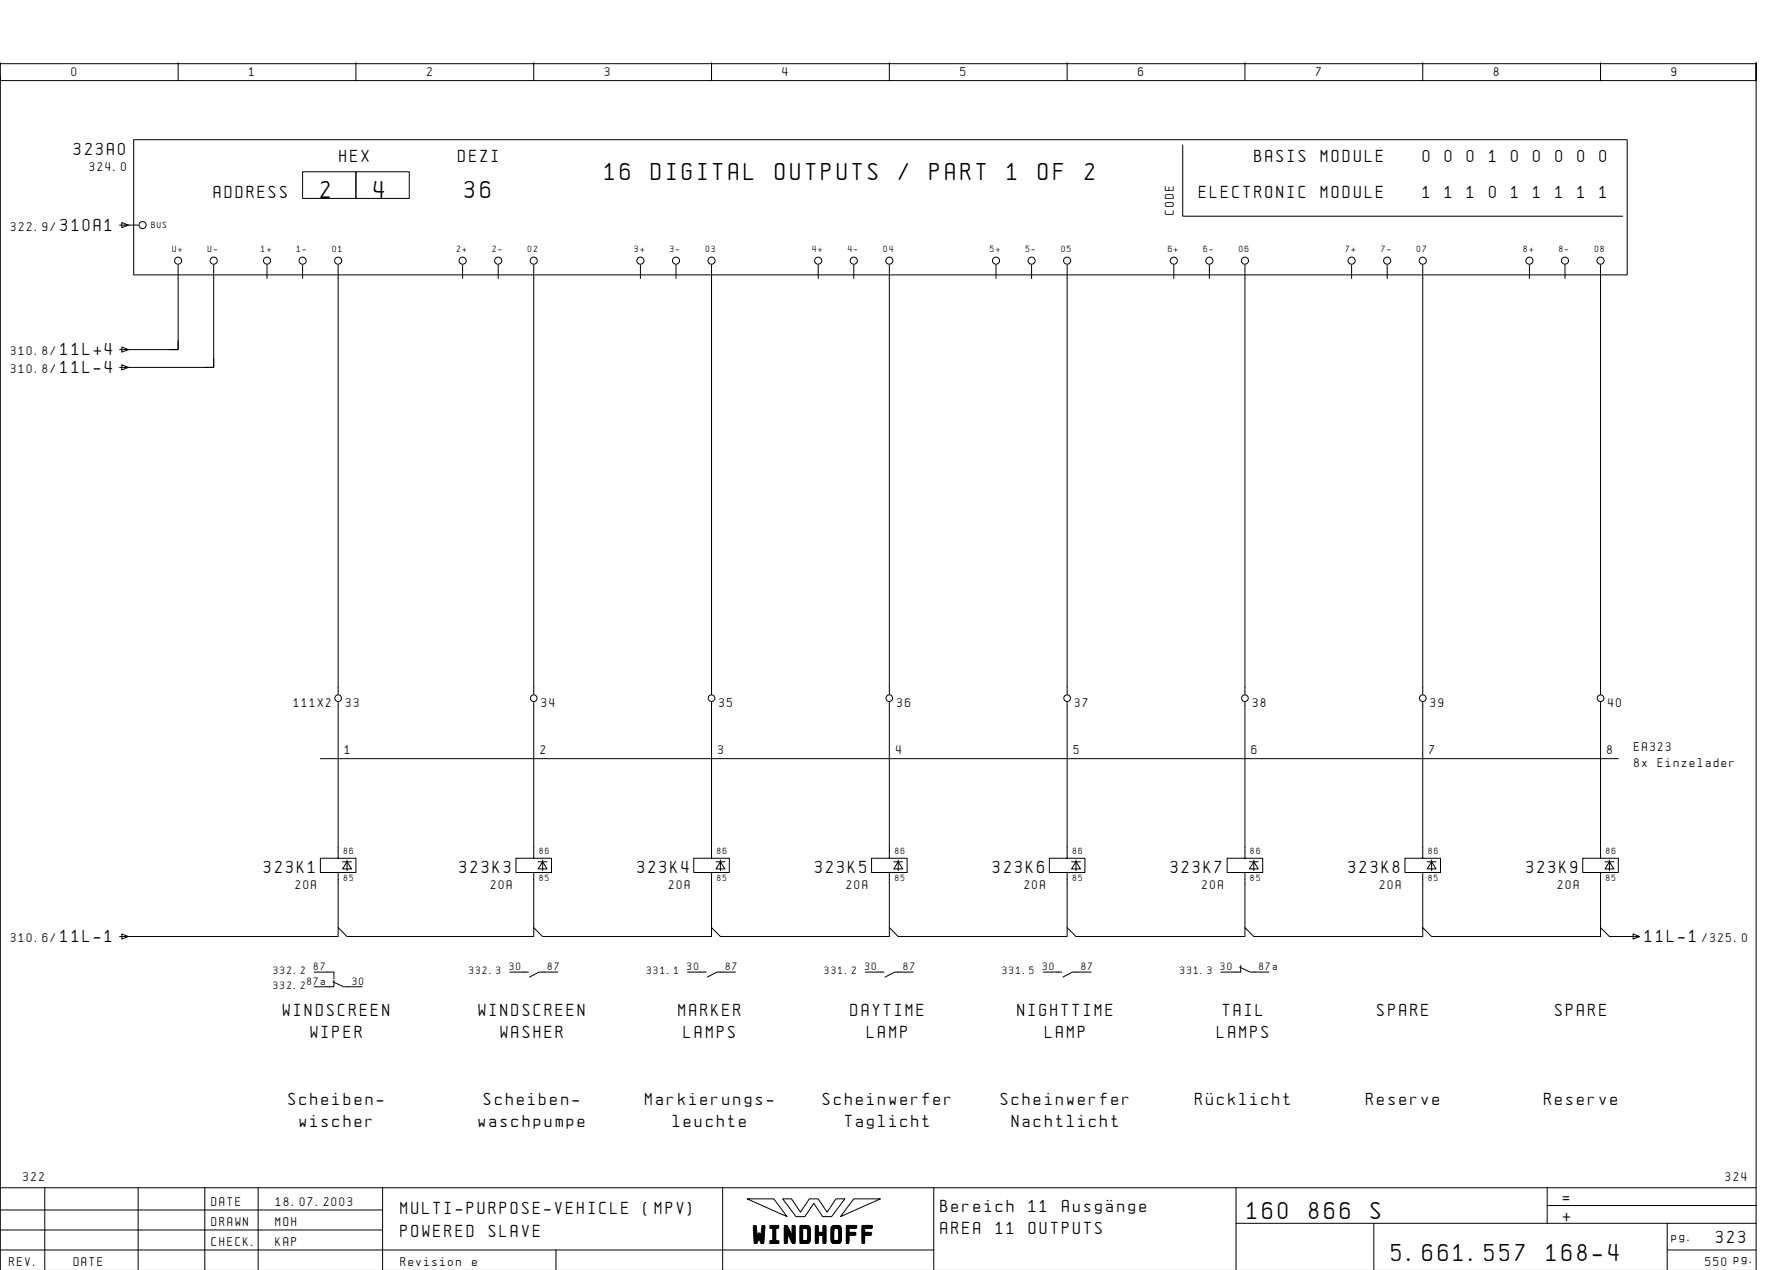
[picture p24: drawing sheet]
<svg xmlns="http://www.w3.org/2000/svg" width="399mm" height="286mm" viewBox="0 0 399 286" stroke-linecap="round" stroke-linejoin="round" font-family="sans-serif">
<defs><g id="words">
<g font-size="4.4">
<text x="136.1" y="40.4">16</text>
<text x="146.5" y="40.4">DIGITAL</text>
<text x="174.4" y="40.4">OUTPUTS</text>
<text x="202.2" y="40.4">/</text>
<text x="209.2" y="40.4">PART</text>
<text x="226.6" y="40.4">1</text>
<text x="233.6" y="40.4">OF</text>
<text x="244" y="40.4">2</text>
<text x="72.1" y="44.4">2</text>
<text x="84.1" y="44.4">4</text>
<text x="104.6" y="44.4">36</text>
<text x="280.6" y="274.1">160</text>
<text x="294.5" y="274.1">866</text>
<text x="308.4" y="274.1">S</text>
<text x="169.5" y="279.3">WINDHOFF</text>
<text x="313.1" y="283.6">5.661.557</text>
<text x="347.9" y="283.6">168-4</text>
</g>
<g font-size="3.1">
<text x="16.6" y="34.9">323A0</text>
<text x="76.3" y="36.4">HEX</text>
<text x="103.1" y="36.4">DEZI</text>
<text x="282.2" y="36.4">BASIS</text>
<text x="297.2" y="36.4">MODULE</text>
<text x="320.1" y="36.4">0</text>
<text x="325.1" y="36.4">0</text>
<text x="330" y="36.4">0</text>
<text x="335" y="36.4">1</text>
<text x="340" y="36.4">0</text>
<text x="345" y="36.4">0</text>
<text x="349.9" y="36.4">0</text>
<text x="354.9" y="36.4">0</text>
<text x="359.9" y="36.4">0</text>
<text x="48.1" y="44.4">ADDRESS</text>
<text x="269.8" y="44.4">ELECTRONIC</text>
<text x="297.2" y="44.4">MODULE</text>
<text x="320.1" y="44.4">1</text>
<text x="325.1" y="44.4">1</text>
<text x="330" y="44.4">1</text>
<text x="335" y="44.4">0</text>
<text x="340" y="44.4">1</text>
<text x="345" y="44.4">1</text>
<text x="349.9" y="44.4">1</text>
<text x="354.9" y="44.4">1</text>
<text x="359.9" y="44.4">1</text>
<text x="13.6" y="51.9">310A1</text>
<text x="13.6" y="79.9">11L+4</text>
<text x="13.6" y="83.9">11L-4</text>
<text x="59.4" y="196.4">323K1</text>
<text x="103.4" y="196.4">323K3</text>
<text x="143.4" y="196.4">323K4</text>
<text x="183.4" y="196.4">323K5</text>
<text x="223.4" y="196.4">323K6</text>
<text x="263.4" y="196.4">323K7</text>
<text x="303.4" y="196.4">323K8</text>
<text x="343.4" y="196.4">323K9</text>
<text x="13.6" y="211.9">11L-1</text>
<text x="370.1" y="211.9">11L-1</text>
<text x="63.6" y="228.4">WINDSCREEN</text>
<text x="69.9" y="233.4">WIPER</text>
<text x="107.6" y="228.4">WINDSCREEN</text>
<text x="112.6" y="233.4">WASHER</text>
<text x="152.6" y="228.4">MARKER</text>
<text x="153.9" y="233.4">LAMPS</text>
<text x="191.4" y="228.4">DAYTIME</text>
<text x="195.1" y="233.4">LAMP</text>
<text x="228.9" y="228.4">NIGHTTIME</text>
<text x="235.1" y="233.4">LAMP</text>
<text x="273.9" y="233.4">LAMPS</text>
<text x="275.1" y="228.4">TAIL</text>
<text x="309.9" y="228.4">SPARE</text>
<text x="349.9" y="228.4">SPARE</text>
<text x="64.9" y="248.4">Scheiben-</text>
<text x="108.9" y="248.4">Scheiben-</text>
<text x="145.1" y="248.4">Markierungs-</text>
<text x="185.2" y="248.4">Scheinwerfer</text>
<text x="225.2" y="248.4">Scheinwerfer</text>
<text x="268.9" y="248.4">RÅcklicht</text>
<text x="307.4" y="248.4">Reserve</text>
<text x="347.4" y="248.4">Reserve</text>
<text x="67.4" y="253.4">wischer</text>
<text x="107.6" y="253.4">waschpumpe</text>
<text x="151.4" y="253.4">leuchte</text>
<text x="190.1" y="253.4">Taglicht</text>
<text x="227.6" y="253.4">Nachtlicht</text>
<text x="90.1" y="273.1">MULTI-PURPOSE-VEHICLE</text>
<text x="144.8" y="273.1">(MPV)</text>
<text x="211.6" y="272.6">Bereich</text>
<text x="231.5" y="272.6">11</text>
<text x="238.9" y="272.6">AusgÑnge</text>
<text x="351.6" y="270.6">=</text>
<text x="351.6" y="274.6">+</text>
<text x="90.1" y="278.1">POWERED</text>
<text x="110" y="278.1">SLAVE</text>
<text x="211.6" y="277.6">AREA</text>
<text x="224" y="277.6">11</text>
<text x="231.5" y="277.6">OUTPUTS</text>
<text x="386.1" y="279.6">323</text>
</g>
<g font-size="2.3">
<text x="16.1" y="17.1">0</text>
<text x="56.1" y="17.1">1</text>
<text x="96.1" y="17.1">2</text>
<text x="136.1" y="17.1">3</text>
<text x="176.1" y="17.1">4</text>
<text x="216.1" y="17.1">5</text>
<text x="256.1" y="17.1">6</text>
<text x="296.1" y="17.1">7</text>
<text x="336.1" y="17.1">8</text>
<text x="376.1" y="17.1">9</text>
<text x="20.1" y="38.4">324.0</text>
<text x="2.4" y="51.9">322.9/</text>
<text x="264.1" y="48.4" transform="rotate(-90 264.1 48.4)">CODE</text>
<text x="2.4" y="79.9">310.8/</text>
<text x="2.4" y="83.9">310.8/</text>
<text x="66.1" y="158.9">111X2</text>
<text x="77.8" y="158.9">33</text>
<text x="121.8" y="158.9">34</text>
<text x="161.8" y="158.9">35</text>
<text x="201.8" y="158.9">36</text>
<text x="241.8" y="158.9">37</text>
<text x="281.8" y="158.9">38</text>
<text x="321.8" y="158.9">39</text>
<text x="361.8" y="158.9">40</text>
<text x="77.6" y="169.6">1</text>
<text x="121.6" y="169.6">2</text>
<text x="161.6" y="169.6">3</text>
<text x="201.6" y="169.6">4</text>
<text x="241.6" y="169.6">5</text>
<text x="281.6" y="169.6">6</text>
<text x="321.6" y="169.6">7</text>
<text x="361.6" y="169.6">8</text>
<text x="367.6" y="168.8">EA323</text>
<text x="367.6" y="172.4">8x</text>
<text x="373" y="172.4">Einzelader</text>
<text x="66.5" y="199.9">20A</text>
<text x="110.5" y="199.9">20A</text>
<text x="150.5" y="199.9">20A</text>
<text x="190.5" y="199.9">20A</text>
<text x="230.5" y="199.9">20A</text>
<text x="270.5" y="199.9">20A</text>
<text x="310.5" y="199.9">20A</text>
<text x="350.5" y="199.9">20A</text>
<text x="2.4" y="211.9">310.6/</text>
<text x="383" y="211.9">/325.0</text>
<text x="5.2" y="265.6">322</text>
<text x="388.2" y="265.6">324</text>
<text x="47.6" y="271.1">DATE</text>
<text x="47.6" y="275.6">DRAWN</text>
<text x="62" y="275.6">MOH</text>
<text x="62.1" y="271.1">18.07.2003</text>
<text x="47.6" y="280.1">CHECK.</text>
<text x="62" y="280.1">KAP</text>
<text x="376.1" y="279.1">pg.</text>
<text x="2.1" y="284.6">REV.</text>
<text x="16.6" y="284.6">DATE</text>
<text x="90.1" y="284.6">Revision</text>
<text x="106.2" y="284.6">e</text>
<text x="383.7" y="284.6">550 pg.</text>
</g>
<g font-size="1.9">
<text x="61.5" y="219.1">332.2</text>
<text x="69.1" y="221.4">87a</text>
<text x="70.6" y="218.1">87</text>
<text x="79.3" y="221.4">30</text>
<text x="105.5" y="219.1">332.3</text>
<text x="114.6" y="218.1">30</text>
<text x="123.3" y="218.1">87</text>
<text x="145.5" y="219.1">331.1</text>
<text x="154.6" y="218.1">30</text>
<text x="163.3" y="218.1">87</text>
<text x="185.5" y="219.1">331.2</text>
<text x="194.6" y="218.1">30</text>
<text x="203.3" y="218.1">87</text>
<text x="225.5" y="219.1">331.5</text>
<text x="234.6" y="218.1">30</text>
<text x="243.3" y="218.1">87</text>
<text x="265.5" y="219.1">331.3</text>
<text x="274.6" y="218.1">30</text>
<text x="283.3" y="218.1">87a</text>
<text x="61.5" y="222.5">332.2</text>
</g>
<g font-size="1.6">
<text x="34.1" y="51.3">BUS</text>
<text x="38.8" y="56.6">U+</text>
<text x="46.8" y="56.6">U-</text>
<text x="58.8" y="56.6">1+</text>
<text x="66.8" y="56.6">1-</text>
<text x="74.8" y="56.6">01</text>
<text x="102.8" y="56.6">2+</text>
<text x="110.8" y="56.6">2-</text>
<text x="118.8" y="56.6">02</text>
<text x="142.8" y="56.6">3+</text>
<text x="150.8" y="56.6">3-</text>
<text x="158.8" y="56.6">03</text>
<text x="182.8" y="56.6">4+</text>
<text x="190.8" y="56.6">4-</text>
<text x="198.8" y="56.6">04</text>
<text x="222.8" y="56.6">5+</text>
<text x="230.8" y="56.6">5-</text>
<text x="238.8" y="56.6">05</text>
<text x="262.8" y="56.6">6+</text>
<text x="270.8" y="56.6">6-</text>
<text x="278.8" y="56.6">06</text>
<text x="302.8" y="56.6">7+</text>
<text x="310.8" y="56.6">7-</text>
<text x="318.8" y="56.6">07</text>
<text x="342.8" y="56.6">8+</text>
<text x="350.8" y="56.6">8-</text>
<text x="358.8" y="56.6">08</text>
<text x="77.4" y="192.1">86</text>
<text x="121.4" y="192.1">86</text>
<text x="161.4" y="192.1">86</text>
<text x="201.4" y="192.1">86</text>
<text x="241.4" y="192.1">86</text>
<text x="281.4" y="192.1">86</text>
<text x="321.4" y="192.1">86</text>
<text x="361.4" y="192.1">86</text>
<text x="77.4" y="198.1">85</text>
<text x="121.4" y="198.1">85</text>
<text x="161.4" y="198.1">85</text>
<text x="201.4" y="198.1">85</text>
<text x="241.4" y="198.1">85</text>
<text x="281.4" y="198.1">85</text>
<text x="321.4" y="198.1">85</text>
<text x="361.4" y="198.1">85</text>
</g>
</g></defs>
<g fill="none" stroke="#000" stroke-width=".22">
<path d="M.1 14.1v4h395v-4v271.6M.1 17.1v250M.1 14.3h395M40.1 14.1v4M80.1 14.1v4M120.1 14.1v4M160.1 14.1v4M200.1 14.1v4M240.1 14.1v4M280.1 14.1v4M320.1 14.1v4M360.1 14.1v4"/>
<path d="M30.1 31.4h336v30.4h-336zM68.1 38.6h12v6h-12zM80.1 38.6h12v6h-12zM266.1 32.6v16h99M26.9 50.6h4.2M27.4 50l1.5 .6-1.5 .6zM40.1 59.6v19h-12M48.1 59.6v23h-20M60.1 59.6v3M68.1 59.6v3M76.1 59.6v96.6M104.1 59.6v3"/>
<path d="M112.1 59.6v3M120.1 59.6v96.6M144.1 59.6v3M152.1 59.6v3M160.1 59.6v96.6M184.1 59.6v3M192.1 59.6v3M200.1 59.6v96.6M224.1 59.6v3M232.1 59.6v3M240.1 59.6v96.6M264.1 59.6v3"/>
<path d="M272.1 59.6v3M280.1 59.6v96.6M304.1 59.6v3M312.1 59.6v3M320.1 59.6v96.6M344.1 59.6v3M352.1 59.6v3M360.1 59.6v96.6M26.9 78.6h1.8M27.4 78l1.5 .6-1.5 .6zM40.1 76.6v2h-2M26.9 82.6h1.8"/>
<path d="M27.4 82l1.5 .6-1.5 .6zM48.1 80.6v2h-2M76.1 157.8v35.2h-4v3.2h8v-3.2h-4M120.1 157.8v35.2h-4v3.2h8v-3.2h-4M160.1 157.8v35.2h-4v3.2h8v-3.2h-4M200.1 157.8v35.2h-4v3.2h8v-3.2h-4M240.1 157.8v35.2h-4v3.2h8v-3.2h-4M280.1 157.8v35.2h-4v3.2h8v-3.2h-4M320.1 157.8v35.2h-4v3.2h8v-3.2h-4M360.1 157.8v35.2h-4v3.2h8v-3.2h-4M72.1 170.6h292M76.1 196.2v12.4"/>
<path d="M77.1 193.8h2M78.1 193.8l1 1.6h-2zM78.1 193.4v2.4M120.1 196.2v12.4M121.1 193.8h2M122.1 193.8l1 1.6h-2zM122.1 193.4v2.4M160.1 196.2v12.4M161.1 193.8h2M162.1 193.8l1 1.6h-2zM162.1 193.4v2.4M200.1 196.2v12.4"/>
<path d="M201.1 193.8h2M202.1 193.8l1 1.6h-2zM202.1 193.4v2.4M240.1 196.2v12.4M241.1 193.8h2M242.1 193.8l1 1.6h-2zM242.1 193.4v2.4M280.1 196.2v12.4M281.1 193.8h2M282.1 193.8l1 1.6h-2zM282.1 193.4v2.4M320.1 196.2v12.4"/>
<path d="M321.1 193.8h2M322.1 193.8l1 1.6h-2zM322.1 193.4v2.4M360.1 196.2v12.4M361.1 193.8h2M362.1 193.4v2.4M362.1 193.8l1 1.6h-2zM26.9 210.6h49.2v-2l2 2h42v-2l2 2h38v-2l2 2h38v-2l2 2h38v-2l2 2h38v-2l2 2h38v-2l2 2h38v-2l2 2h6.7M27.4 210l1.5 .6-1.5 .6zM70.7 218.6h4.4v1.5M114.7 218.6h4.2M125.5 218.6h-4.2l-2.2 1.2"/>
<path d="M154.7 218.6h4.2M165.5 218.6h-4.2l-2.2 1.2M194.7 218.6h4.2M205.5 218.6h-4.2l-2.2 1.2M234.7 218.6h4.2M245.5 218.6h-4.2l-2.2 1.2M278.9 217.5l2.4 1.1h4.2M279.1 217.1v1.5h-4.4M367.4 210l1.5 .6-1.5 .6zM74.9 220.8l2.4 1.1h4.2M75.1 220.4v1.5h-4.4M10.1 267.1v18.5"/>
<path d="M31.1 267.1v18.5M46.1 267.1v18.6M58.1 267.1v18.6M86.1 272.1h-86M86.1 276.6h-86M86.1 267.1v18.6M162.6 267.1v18.6M168.1 269.6h6l3 4zM176.1 269.6h2l2 3 2-3h2l2 3 2-3h2l-3 4h-2l-2-3-2 3h-2zM192.1 269.6h6l-9 4zM210.1 267.1v18.6M278.1 275.1h117"/>
<path d="M278.1 267.1v18.6M309.1 275.1v10.6M348.1 271.1h47M348.1 267.1v8M375.1 275.1v10.6M395.1 267.1h-395v18.6M125.1 281.1v4.6M210.1 281.1h-210M375.1 281.1h20"/>
<circle cx="32.1" cy="50.6" r=".8"/>
<circle cx="40.1" cy="58.6" r=".8"/>
<circle cx="48.1" cy="58.6" r=".8"/>
<circle cx="60.1" cy="58.6" r=".8"/>
<circle cx="68.1" cy="58.6" r=".8"/>
<circle cx="76.1" cy="58.6" r=".8"/>
<circle cx="104.1" cy="58.6" r=".8"/>
<circle cx="112.1" cy="58.6" r=".8"/>
<circle cx="120.1" cy="58.6" r=".8"/>
<circle cx="144.1" cy="58.6" r=".8"/>
<circle cx="152.1" cy="58.6" r=".8"/>
<circle cx="160.1" cy="58.6" r=".8"/>
<circle cx="184.1" cy="58.6" r=".8"/>
<circle cx="192.1" cy="58.6" r=".8"/>
<circle cx="200.1" cy="58.6" r=".8"/>
<circle cx="224.1" cy="58.6" r=".8"/>
<circle cx="232.1" cy="58.6" r=".8"/>
<circle cx="240.1" cy="58.6" r=".8"/>
<circle cx="264.1" cy="58.6" r=".8"/>
<circle cx="272.1" cy="58.6" r=".8"/>
<circle cx="280.1" cy="58.6" r=".8"/>
<circle cx="304.1" cy="58.6" r=".8"/>
<circle cx="312.1" cy="58.6" r=".8"/>
<circle cx="320.1" cy="58.6" r=".8"/>
<circle cx="344.1" cy="58.6" r=".8"/>
<circle cx="352.1" cy="58.6" r=".8"/>
<circle cx="360.1" cy="58.6" r=".8"/>
<circle cx="76.1" cy="157" r=".75"/>
<circle cx="120.1" cy="157" r=".75"/>
<circle cx="160.1" cy="157" r=".75"/>
<circle cx="200.1" cy="157" r=".75"/>
<circle cx="240.1" cy="157" r=".75"/>
<circle cx="280.1" cy="157" r=".75"/>
<circle cx="320.1" cy="157" r=".75"/>
<circle cx="360.1" cy="157" r=".75"/>
</g>
<use href="#words"/>
</svg>
